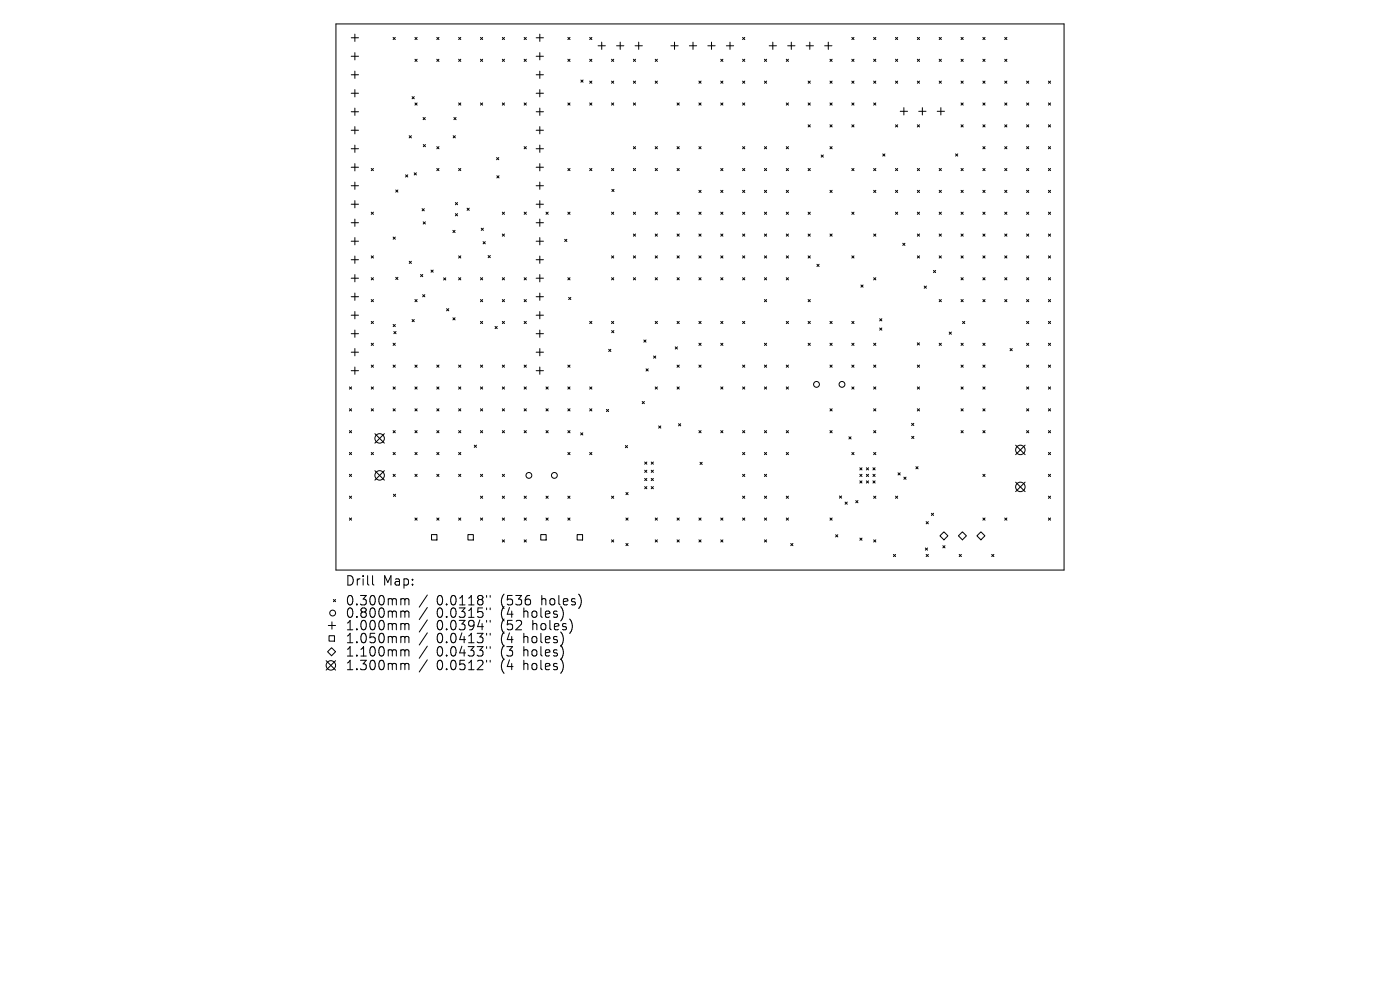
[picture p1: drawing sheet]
<svg xmlns="http://www.w3.org/2000/svg" width="297mm" height="210mm" viewBox="0 0 297 210" stroke-linecap="round" stroke-linejoin="round" font-family="sans-serif">
<defs><g id="words">
<g font-size="2.8">
<text x="73.2" y="124.5">Drill</text>
<text x="81.2" y="124.5">Map:</text>
<text x="73.2" y="128.7">0.300mm</text>
<text x="73.2" y="131.3">0.800mm</text>
<text x="92.6" y="128.7">0.0118&quot;</text>
<text x="92.6" y="131.3">0.0315&quot;</text>
<text x="106.4" y="128.7">(536</text>
<text x="106.4" y="131.3">(4</text>
<text x="111.3" y="131.3">holes)</text>
<text x="115.1" y="128.7">holes)</text>
<text x="73.2" y="134">1.000mm</text>
<text x="73.2" y="136.7">1.050mm</text>
<text x="92.6" y="134">0.0394&quot;</text>
<text x="92.6" y="136.7">0.0413&quot;</text>
<text x="106.4" y="134">(52</text>
<text x="106.4" y="136.7">(4</text>
<text x="111.3" y="136.7">holes)</text>
<text x="113.2" y="134">holes)</text>
<text x="73.2" y="139.6">1.100mm</text>
<text x="73.2" y="142.5">1.300mm</text>
<text x="92.6" y="139.6">0.0433&quot;</text>
<text x="92.6" y="142.5">0.0512&quot;</text>
<text x="106.4" y="139.6">(3</text>
<text x="106.4" y="142.5">(4</text>
<text x="111.3" y="139.6">holes)</text>
<text x="111.3" y="142.5">holes)</text>
</g>
</g></defs>
<g fill="none" stroke="#000" stroke-width=".21">
<path d="M71.3 5.1h154.4v115.8h-154.4zM74.5 8h1.6M74.5 11.9h1.6M74.5 15.9h1.6M74.5 19.8h1.6M75.3 7.2v1.6M75.3 11.2v1.5M75.3 15.1v1.5M75.3 19v1.6M83.4 7.9l.5 .5M83.9 7.9l-.5 .5M88 12.6l.5 .4"/>
<path d="M88 7.9l.5 .5M88.5 7.9l-.5 .5M88.5 12.6l-.5 .4M92.7 12.6l.4 .4M92.7 7.9l.4 .5M93.1 7.9l-.4 .5M93.1 12.6l-.4 .4M97.3 12.6l.5 .4M97.3 7.9l.5 .5M97.8 12.6l-.5 .4M97.8 7.9l-.5 .5M101.9 12.6l.5 .4"/>
<path d="M101.9 7.9l.5 .5M102.4 12.6l-.5 .4M102.4 7.9l-.5 .5M106.6 12.6l.4 .4M106.6 7.9l.4 .5M107 7.9l-.4 .5M107 12.6l-.4 .4M111.2 12.6l.5 .4M111.2 7.9l.5 .5M111.7 7.9l-.5 .5M111.7 12.6l-.5 .4M113.7 8h1.6"/>
<path d="M113.7 11.9h1.6M113.7 15.9h1.6M113.7 19.8h1.6M114.5 7.2v1.6M114.5 11.2v1.5M114.5 15.1v1.5M114.5 19v1.6M120.5 7.9l.4 .5M120.5 12.6l.4 .4M120.9 12.6l-.4 .4M120.9 7.9l-.4 .5M123.2 17l.5 .4"/>
<path d="M123.7 17l-.5 .4M125.1 12.6l.5 .4M125.1 17.2l.5 .5M125.1 7.9l.5 .5M125.6 7.9l-.5 .5M125.6 12.6l-.5 .4M125.6 17.2l-.5 .5M126.9 9.7h1.5M127.6 8.9v1.6M129.7 17.2l.5 .5M129.7 12.6l.5 .4M130.2 12.6l-.5 .4"/>
<path d="M130.2 17.2l-.5 .5M130.8 9.7h1.5M131.6 8.9v1.6M134.4 17.2l.4 .5M134.4 12.6l.4 .4M134.7 9.7h1.6M134.8 17.2l-.4 .5M134.8 12.6l-.4 .4M135.5 8.9v1.6M139 17.2l.5 .5M139 12.6l.5 .4M139.5 17.2l-.5 .5"/>
<path d="M139.5 12.6l-.5 .4M142.3 9.7h1.6M143.1 8.9v1.6M146.2 9.7h1.6M147 8.9v1.6M148.3 17.2l.4 .5M148.7 17.2l-.4 .5M150.2 9.7h1.5M150.9 8.9v1.6M152.9 12.6l.5 .4M152.9 17.2l.5 .5M153.4 17.2l-.5 .5"/>
<path d="M153.4 12.6l-.5 .4M154.1 9.7h1.5M154.9 8.9v1.6M157.5 17.2l.5 .5M157.5 7.9l.5 .5M157.5 12.6l.5 .4M158 17.2l-.5 .5M158 7.9l-.5 .5M158 12.6l-.5 .4M162.2 12.6l.4 .4M162.2 17.2l.4 .5M162.6 12.6l-.4 .4"/>
<path d="M162.6 17.2l-.4 .5M163.2 9.7h1.5M163.9 8.9v1.6M166.8 12.6l.5 .4M167.1 9.7h1.5M167.3 12.6l-.5 .4M167.9 8.9v1.6M171 9.7h1.6M171.4 17.2l.5 .5M171.8 8.9v1.6M171.9 17.2l-.5 .5M174.9 9.7h1.6"/>
<path d="M175.7 8.9v1.6M176.1 12.6l.4 .4M176.1 17.2l.4 .5M176.5 17.2l-.4 .5M176.5 12.6l-.4 .4M180.7 17.2l.5 .5M180.7 7.9l.5 .5M180.7 12.6l.5 .4M181.2 17.2l-.5 .5M181.2 12.6l-.5 .4M181.2 7.9l-.5 .5M185.3 12.6l.5 .4"/>
<path d="M185.3 17.2l.5 .5M185.3 7.9l.5 .5M185.8 12.6l-.5 .4M185.8 17.2l-.5 .5M185.8 7.9l-.5 .5M190 17.2l.4 .5M190 7.9l.4 .5M190 12.6l.4 .4M190.4 7.9l-.4 .5M190.4 12.6l-.4 .4M190.4 17.2l-.4 .5M194.6 12.6l.5 .4"/>
<path d="M194.6 17.2l.5 .5M194.6 7.9l.5 .5M195.1 7.9l-.5 .5M195.1 12.6l-.5 .4M195.1 17.2l-.5 .5M199.2 17.2l.5 .5M199.2 12.6l.5 .4M199.2 7.9l.5 .5M199.7 17.2l-.5 .5M199.7 7.9l-.5 .5M199.7 12.6l-.5 .4M203.9 17.2l.4 .5"/>
<path d="M203.9 12.6l.4 .4M203.9 7.9l.4 .5M204.3 12.6l-.4 .4M204.3 17.2l-.4 .5M204.3 7.9l-.4 .5M208.5 12.6l.5 .4M208.5 7.9l.5 .5M208.5 17.2l.5 .5M209 7.9l-.5 .5M209 12.6l-.5 .4M209 17.2l-.5 .5M213.1 17.2l.5 .5"/>
<path d="M213.1 12.6l.5 .4M213.1 7.9l.5 .5M213.6 7.9l-.5 .5M213.6 12.6l-.5 .4M213.6 17.2l-.5 .5M217.8 17.2l.4 .5M218.2 17.2l-.4 .5M222.4 17.2l.5 .5M222.9 17.2l-.5 .5M74.5 23.7h1.6M74.5 27.6h1.6M74.5 31.6h1.6"/>
<path d="M74.5 35.5h1.6M74.5 39.4h1.6M75.3 22.9v1.6M75.3 26.9v1.5M75.3 30.8v1.5M75.3 34.7v1.5M75.3 38.6v1.6M78.8 35.7l.4 .5M79.2 35.7l-.4 .5M86 37.1l.5 .5M86.5 37.1l-.5 .5M86.8 28.8l.5 .5"/>
<path d="M87.3 28.8l-.5 .5M87.4 20.5l.5 .5M87.9 36.7l.4 .4M87.9 20.5l-.5 .5M88 21.8l.5 .5M88.3 36.7l-.4 .4M88.5 21.8l-.5 .5M89.8 24.9l.4 .5M89.8 30.7l.5 .4M90.2 24.9l-.4 .5M90.3 30.7l-.5 .4M92.7 31.1l.4 .5"/>
<path d="M92.7 35.7l.4 .5M93.1 31.1l-.4 .5M93.1 35.7l-.4 .5M96.1 28.8l.5 .5M96.3 24.9l.5 .5M96.6 28.8l-.5 .5M96.8 24.9l-.5 .5M97.3 21.8l.5 .5M97.3 35.7l.5 .5M97.8 35.7l-.5 .5M97.8 21.8l-.5 .5M101.9 21.8l.5 .5"/>
<path d="M102.4 21.8l-.5 .5M105.3 33.4l.5 .5M105.4 37.3l.5 .4M105.8 33.4l-.5 .5M105.9 37.3l-.5 .4M106.6 21.8l.4 .5M107 21.8l-.4 .5M111.2 21.8l.5 .5M111.2 31.1l.5 .5M111.7 21.8l-.5 .5M111.7 31.1l-.5 .5M113.7 23.7h1.6"/>
<path d="M113.7 27.6h1.6M113.7 31.6h1.6M113.7 35.5h1.6M113.7 39.4h1.6M114.5 22.9v1.6M114.5 26.9v1.5M114.5 30.8v1.5M114.5 34.7v1.5M114.5 38.6v1.6M120.5 35.7l.4 .5M120.5 21.8l.4 .5M120.9 35.7l-.4 .5"/>
<path d="M120.9 21.8l-.4 .5M125.1 21.8l.5 .5M125.1 35.7l.5 .5M125.6 35.7l-.5 .5M125.6 21.8l-.5 .5M129.7 21.8l.5 .5M129.7 35.7l.5 .5M130.2 21.8l-.5 .5M130.2 35.7l-.5 .5M134.4 35.7l.4 .5M134.4 31.1l.4 .5M134.4 21.8l.4 .5"/>
<path d="M134.8 21.8l-.4 .5M134.8 35.7l-.4 .5M134.8 31.1l-.4 .5M139 31.1l.5 .5M139 35.7l.5 .5M139.5 31.1l-.5 .5M139.5 35.7l-.5 .5M143.6 21.8l.5 .5M143.6 31.1l.5 .5M143.6 35.7l.5 .5M144.1 31.1l-.5 .5M144.1 35.7l-.5 .5"/>
<path d="M144.1 21.8l-.5 .5M148.3 31.1l.4 .5M148.3 21.8l.4 .5M148.7 21.8l-.4 .5M148.7 31.1l-.4 .5M152.9 35.7l.5 .5M152.9 21.8l.5 .5M153.4 21.8l-.5 .5M153.4 35.7l-.5 .5M157.5 31.1l.5 .5M157.5 21.8l.5 .5M157.5 35.7l.5 .5"/>
<path d="M158 21.8l-.5 .5M158 35.7l-.5 .5M158 31.1l-.5 .5M162.2 31.1l.4 .5M162.2 35.7l.4 .5M162.6 35.7l-.4 .5M162.6 31.1l-.4 .5M166.8 35.7l.5 .5M166.8 31.1l.5 .5M166.8 21.8l.5 .5M167.3 31.1l-.5 .5M167.3 35.7l-.5 .5"/>
<path d="M167.3 21.8l-.5 .5M171.4 21.8l.5 .5M171.4 26.5l.5 .4M171.4 35.7l.5 .5M171.9 26.5l-.5 .4M171.9 21.8l-.5 .5M171.9 35.7l-.5 .5M174.2 32.9l.5 .4M174.7 32.9l-.5 .4M176.1 26.5l.4 .4M176.1 31.1l.4 .5M176.1 21.8l.4 .5"/>
<path d="M176.5 21.8l-.4 .5M176.5 26.5l-.4 .4M176.5 31.1l-.4 .5M180.7 35.7l.5 .5M180.7 21.8l.5 .5M180.7 26.5l.5 .4M181.2 21.8l-.5 .5M181.2 35.7l-.5 .5M181.2 26.5l-.5 .4M185.3 21.8l.5 .5M185.3 35.7l.5 .5M185.8 35.7l-.5 .5"/>
<path d="M185.8 21.8l-.5 .5M187.3 32.6l.4 .5M187.7 32.6l-.4 .5M190 26.5l.4 .4M190 35.7l.4 .5M190.4 26.5l-.4 .4M190.4 35.7l-.4 .5M191 23.6h1.5M191.8 22.8v1.6M194.6 26.5l.5 .4M194.6 35.7l.5 .5M194.9 23.6h1.5"/>
<path d="M195.1 26.5l-.5 .4M195.1 35.7l-.5 .5M195.7 22.8v1.6M198.8 23.6h1.6M199.2 35.7l.5 .5M199.6 22.8v1.6M199.7 35.7l-.5 .5M202.7 32.6l.5 .5M203.2 32.6l-.5 .5M203.9 21.8l.4 .5M203.9 26.5l.4 .4M203.9 35.7l.4 .5"/>
<path d="M204.3 21.8l-.4 .5M204.3 35.7l-.4 .5M204.3 26.5l-.4 .4M208.5 26.5l.5 .4M208.5 31.1l.5 .5M208.5 21.8l.5 .5M208.5 35.7l.5 .5M209 35.7l-.5 .5M209 31.1l-.5 .5M209 21.8l-.5 .5M209 26.5l-.5 .4M213.1 31.1l.5 .5"/>
<path d="M213.1 35.7l.5 .5M213.1 21.8l.5 .5M213.1 26.5l.5 .4M213.6 31.1l-.5 .5M213.6 26.5l-.5 .4M213.6 35.7l-.5 .5M213.6 21.8l-.5 .5M217.8 21.8l.4 .5M217.8 26.5l.4 .4M217.8 31.1l.4 .5M217.8 35.7l.4 .5M218.2 26.5l-.4 .4"/>
<path d="M218.2 21.8l-.4 .5M218.2 31.1l-.4 .5M218.2 35.7l-.4 .5M222.4 26.5l.5 .4M222.4 21.8l.5 .5M222.4 31.1l.5 .5M222.4 35.7l.5 .5M222.9 21.8l-.5 .5M222.9 26.5l-.5 .4M222.9 35.7l-.5 .5M222.9 31.1l-.5 .5M74.5 43.3h1.6"/>
<path d="M74.5 47.2h1.6M74.5 51.2h1.6M74.5 55.1h1.6M74.5 59h1.6M75.3 42.6v1.5M75.3 46.5v1.5M75.3 50.4v1.5M75.3 54.3v1.6M75.3 58.2v1.6M78.8 45l.4 .5M78.8 54.3l.4 .4M78.8 58.9l.4 .5"/>
<path d="M79.2 45l-.4 .5M79.2 54.3l-.4 .4M79.2 58.9l-.4 .5M83.4 50.3l.5 .5M83.9 50.3l-.5 .5M84 40.3l.4 .5M84 58.8l.4 .5M84.4 40.3l-.4 .5M84.4 58.8l-.4 .5M86.8 55.4l.5 .5M87.3 55.4l-.5 .5M89.2 58.2l.5 .5"/>
<path d="M89.5 44.3l.5 .4M89.7 58.2l-.5 .5M89.8 47.1l.4 .4M90 44.3l-.5 .4M90.2 47.1l-.4 .4M91.4 57.3l.5 .5M91.9 57.3l-.5 .5M94.1 58.9l.5 .5M94.6 58.9l-.5 .5M96.1 48.9l.4 .4M96.5 48.9l-.4 .4M96.6 45.3l.5 .5"/>
<path d="M96.6 43l.5 .4M97.1 43l-.5 .4M97.1 45.3l-.5 .5M97.3 54.3l.5 .4M97.3 58.9l.5 .5M97.8 58.9l-.5 .5M97.8 54.3l-.5 .4M99.1 44.2l.5 .4M99.6 44.2l-.5 .4M101.9 58.9l.5 .5M102.1 48.4l.5 .5M102.4 58.9l-.5 .5"/>
<path d="M102.5 51.3l.5 .4M102.6 48.4l-.5 .5M103 51.3l-.5 .4M103.6 54.2l.4 .5M104 54.2l-.4 .5M106.6 45l.4 .5M106.6 49.6l.4 .5M106.6 58.9l.4 .5M107 49.6l-.4 .5M107 58.9l-.4 .5M107 45l-.4 .5M111.2 45l.5 .5"/>
<path d="M111.2 58.9l.5 .5M111.7 45l-.5 .5M111.7 58.9l-.5 .5M113.7 43.3h1.6M113.7 47.2h1.6M113.7 51.2h1.6M113.7 55.1h1.6M113.7 59h1.6M114.5 42.6v1.5M114.5 46.5v1.5M114.5 50.4v1.5M114.5 54.3v1.6"/>
<path d="M114.5 58.2v1.6M115.8 45l.5 .5M116.3 45l-.5 .5M119.8 50.8l.5 .4M120.3 50.8l-.5 .4M120.5 45l.4 .5M120.5 58.9l.4 .5M120.9 58.9l-.4 .5M120.9 45l-.4 .5M129.7 58.9l.5 .5M129.7 54.3l.5 .4M129.7 45l.5 .5"/>
<path d="M129.8 40.2l.5 .4M130.2 45l-.5 .5M130.2 58.9l-.5 .5M130.2 54.3l-.5 .4M130.3 40.2l-.5 .4M134.4 45l.4 .5M134.4 49.6l.4 .5M134.4 54.3l.4 .4M134.4 58.9l.4 .5M134.8 45l-.4 .5M134.8 54.3l-.4 .4M134.8 58.9l-.4 .5"/>
<path d="M134.8 49.6l-.4 .5M139 49.6l.5 .5M139 45l.5 .5M139 54.3l.5 .4M139 58.9l.5 .5M139.5 49.6l-.5 .5M139.5 58.9l-.5 .5M139.5 54.3l-.5 .4M139.5 45l-.5 .5M143.6 54.3l.5 .4M143.6 49.6l.5 .5M143.6 58.9l.5 .5"/>
<path d="M143.6 45l.5 .5M144.1 54.3l-.5 .4M144.1 49.6l-.5 .5M144.1 58.9l-.5 .5M144.1 45l-.5 .5M148.3 58.9l.4 .5M148.3 40.4l.4 .4M148.3 45l.4 .5M148.3 49.6l.4 .5M148.3 54.3l.4 .4M148.7 49.6l-.4 .5M148.7 45l-.4 .5"/>
<path d="M148.7 54.3l-.4 .4M148.7 58.9l-.4 .5M148.7 40.4l-.4 .4M152.9 40.4l.5 .4M152.9 45l.5 .5M152.9 49.6l.5 .5M152.9 54.3l.5 .4M152.9 58.9l.5 .5M153.4 45l-.5 .5M153.4 40.4l-.5 .4M153.4 49.6l-.5 .5M153.4 58.9l-.5 .5"/>
<path d="M153.4 54.3l-.5 .4M157.5 45l.5 .5M157.5 49.6l.5 .5M157.5 54.3l.5 .4M157.5 58.9l.5 .5M157.5 40.4l.5 .4M158 40.4l-.5 .4M158 45l-.5 .5M158 54.3l-.5 .4M158 58.9l-.5 .5M158 49.6l-.5 .5M162.2 58.9l.4 .5"/>
<path d="M162.2 40.4l.4 .4M162.2 45l.4 .5M162.2 49.6l.4 .5M162.2 54.3l.4 .4M162.6 40.4l-.4 .4M162.6 49.6l-.4 .5M162.6 54.3l-.4 .4M162.6 58.9l-.4 .5M162.6 45l-.4 .5M166.8 40.4l.5 .4M166.8 45l.5 .5M166.8 49.6l.5 .5"/>
<path d="M166.8 54.3l.5 .4M166.8 58.9l.5 .5M167.3 45l-.5 .5M167.3 49.6l-.5 .5M167.3 54.3l-.5 .4M167.3 58.9l-.5 .5M167.3 40.4l-.5 .4M171.4 45l.5 .5M171.4 49.6l.5 .5M171.4 54.3l.5 .4M171.9 45l-.5 .5M171.9 49.6l-.5 .5"/>
<path d="M171.9 54.3l-.5 .4M173.3 56.1l.5 .4M173.8 56.1l-.5 .4M176.1 40.4l.4 .4M176.1 49.6l.4 .5M176.5 40.4l-.4 .4M176.5 49.6l-.4 .5M180.7 45l.5 .5M180.7 54.3l.5 .4M181.2 45l-.5 .5M181.2 54.3l-.5 .4M185.3 40.4l.5 .4"/>
<path d="M185.3 49.6l.5 .5M185.3 58.9l.5 .5M185.8 40.4l-.5 .4M185.8 49.6l-.5 .5M185.8 58.9l-.5 .5M190 40.4l.4 .4M190 45l.4 .5M190.4 45l-.4 .5M190.4 40.4l-.4 .4M191.5 51.6l.5 .5M192 51.6l-.5 .5M194.6 40.4l.5 .4"/>
<path d="M194.6 45l.5 .5M194.6 49.6l.5 .5M194.6 54.3l.5 .4M195.1 40.4l-.5 .4M195.1 49.6l-.5 .5M195.1 45l-.5 .5M195.1 54.3l-.5 .4M198 57.4l.5 .4M198.5 57.4l-.5 .4M199.2 40.4l.5 .4M199.2 45l.5 .5M199.2 49.6l.5 .5"/>
<path d="M199.2 54.3l.5 .4M199.7 45l-.5 .5M199.7 40.4l-.5 .4M199.7 49.6l-.5 .5M199.7 54.3l-.5 .4M203.9 49.6l.4 .5M203.9 54.3l.4 .4M203.9 58.9l.4 .5M203.9 40.4l.4 .4M203.9 45l.4 .5M204.3 40.4l-.4 .4M204.3 45l-.4 .5"/>
<path d="M204.3 54.3l-.4 .4M204.3 58.9l-.4 .5M204.3 49.6l-.4 .5M208.5 58.9l.5 .5M208.5 40.4l.5 .4M208.5 45l.5 .5M208.5 49.6l.5 .5M208.5 54.3l.5 .4M209 40.4l-.5 .4M209 49.6l-.5 .5M209 54.3l-.5 .4M209 58.9l-.5 .5"/>
<path d="M209 45l-.5 .5M213.1 45l.5 .5M213.1 49.6l.5 .5M213.1 54.3l.5 .4M213.1 40.4l.5 .4M213.1 58.9l.5 .5M213.6 45l-.5 .5M213.6 49.6l-.5 .5M213.6 54.3l-.5 .4M213.6 58.9l-.5 .5M213.6 40.4l-.5 .4M217.8 49.6l.4 .5"/>
<path d="M217.8 54.3l.4 .4M217.8 58.9l.4 .5M217.8 45l.4 .5M217.8 40.4l.4 .4M218.2 40.4l-.4 .4M218.2 45l-.4 .5M218.2 49.6l-.4 .5M218.2 54.3l-.4 .4M218.2 58.9l-.4 .5M222.4 54.3l.5 .4M222.4 58.9l.5 .5M222.4 40.4l.5 .4"/>
<path d="M222.4 45l.5 .5M222.4 49.6l.5 .5M222.9 40.4l-.5 .4M222.9 45l-.5 .5M222.9 49.6l-.5 .5M222.9 58.9l-.5 .5M222.9 54.3l-.5 .4M74.5 62.9h1.6M74.5 66.9h1.6M74.5 70.8h1.6M74.5 74.7h1.6M74.5 78.6h1.6"/>
<path d="M75.3 62.2v1.5M75.3 66.1v1.5M75.3 70v1.6M75.3 73.9v1.6M75.3 77.9v1.5M78.8 63.5l.4 .5M78.8 68.2l.4 .4M78.8 72.8l.4 .5M78.8 77.4l.4 .5M79.2 77.4l-.4 .5M79.2 63.5l-.4 .5M79.2 68.2l-.4 .4"/>
<path d="M79.2 72.8l-.4 .5M83.4 72.8l.5 .5M83.4 77.4l.5 .5M83.4 68.8l.5 .5M83.6 70.3l.4 .5M83.9 72.8l-.5 .5M83.9 77.4l-.5 .5M83.9 68.8l-.5 .5M84 70.3l-.4 .5M87.4 67.8l.5 .4M87.9 67.8l-.5 .4M88 63.5l.5 .5"/>
<path d="M88 77.4l.5 .5M88.5 77.4l-.5 .5M88.5 63.5l-.5 .5M89.7 62.5l.4 .5M90.1 62.5l-.4 .5M92.7 77.4l.4 .5M93.1 77.4l-.4 .5M94.7 65.5l.5 .4M95.2 65.5l-.5 .4M96.1 67.4l.4 .5M96.5 67.4l-.4 .5M97.3 77.4l.5 .5"/>
<path d="M97.8 77.4l-.5 .5M101.9 63.5l.5 .5M101.9 68.2l.5 .4M101.9 77.4l.5 .5M102.4 63.5l-.5 .5M102.4 68.2l-.5 .4M102.4 77.4l-.5 .5M105 69.3l.5 .4M105.5 69.3l-.5 .4M106.6 68.2l.4 .4M106.6 63.5l.4 .5M106.6 77.4l.4 .5"/>
<path d="M107 63.5l-.4 .5M107 68.2l-.4 .4M107 77.4l-.4 .5M111.2 63.5l.5 .5M111.2 68.2l.5 .4M111.2 77.4l.5 .5M111.7 63.5l-.5 .5M111.7 68.2l-.5 .4M111.7 77.4l-.5 .5M113.7 62.9h1.6M113.7 66.9h1.6M113.7 70.8h1.6"/>
<path d="M113.7 74.7h1.6M113.7 78.6h1.6M114.5 62.2v1.5M114.5 66.1v1.5M114.5 70v1.6M114.5 73.9v1.6M114.5 77.9v1.5M120.5 77.4l.4 .5M120.6 63.1l.5 .5M120.9 77.4l-.4 .5M121.1 63.1l-.5 .5M125.1 68.2l.5 .4"/>
<path d="M125.6 68.2l-.5 .4M129.1 74.1l.5 .5M129.6 74.1l-.5 .5M129.7 68.2l.5 .4M129.8 70.1l.4 .5M130.2 68.2l-.5 .4M130.2 70.1l-.4 .5M136.6 72.1l.5 .5M137.1 72.1l-.5 .5M137.1 78.2l.4 .5M137.5 78.2l-.4 .5M138.7 75.5l.4 .5"/>
<path d="M139 68.2l.5 .4M139.1 75.5l-.4 .5M139.5 68.2l-.5 .4M143.2 73.6l.5 .4M143.6 68.2l.5 .4M143.6 77.4l.5 .5M143.7 73.6l-.5 .4M144.1 68.2l-.5 .4M144.1 77.4l-.5 .5M148.3 68.2l.4 .4M148.3 72.8l.4 .5M148.3 77.4l.4 .5"/>
<path d="M148.7 68.2l-.4 .4M148.7 72.8l-.4 .5M148.7 77.4l-.4 .5M152.9 72.8l.5 .5M152.9 68.2l.5 .4M153.4 68.2l-.5 .4M153.4 72.8l-.5 .5M157.5 68.2l.5 .4M157.5 77.4l.5 .5M158 68.2l-.5 .4M158 77.4l-.5 .5M162.2 63.5l.4 .5"/>
<path d="M162.2 77.4l.4 .5M162.2 72.8l.4 .5M162.6 63.5l-.4 .5M162.6 72.8l-.4 .5M162.6 77.4l-.4 .5M166.8 68.2l.5 .4M166.8 77.4l.5 .5M167.3 68.2l-.5 .4M167.3 77.4l-.5 .5M171.4 63.5l.5 .5M171.4 68.2l.5 .4M171.4 72.8l.5 .5"/>
<path d="M171.9 63.5l-.5 .5M171.9 72.8l-.5 .5M171.9 68.2l-.5 .4M176.1 68.2l.4 .4M176.1 72.8l.4 .5M176.1 77.4l.4 .5M176.5 68.2l-.4 .4M176.5 72.8l-.4 .5M176.5 77.4l-.4 .5M180.7 68.2l.5 .4M180.7 72.8l.5 .5M180.7 77.4l.5 .5"/>
<path d="M181.2 68.2l-.5 .4M181.2 77.4l-.5 .5M181.2 72.8l-.5 .5M182.6 60.5l.5 .4M183.1 60.5l-.5 .4M185.3 77.4l.5 .5M185.3 72.8l.5 .5M185.8 72.8l-.5 .5M185.8 77.4l-.5 .5M186.6 67.6l.5 .5M186.6 69.6l.5 .4M187.1 67.6l-.5 .5"/>
<path d="M187.1 69.6l-.5 .4M194.6 72.7l.5 .5M194.6 77.4l.5 .5M195.1 72.7l-.5 .5M195.1 77.4l-.5 .5M196.1 60.7l.4 .4M196.5 60.7l-.4 .4M199.2 72.8l.5 .5M199.2 63.5l.5 .5M199.7 63.5l-.5 .5M199.7 72.8l-.5 .5M201.4 70.4l.4 .5"/>
<path d="M201.8 70.4l-.4 .5M203.9 63.5l.4 .5M203.9 72.8l.4 .5M203.9 77.4l.4 .5M204.2 68.2l.5 .4M204.3 63.5l-.4 .5M204.3 72.8l-.4 .5M204.3 77.4l-.4 .5M204.7 68.2l-.5 .4M208.5 63.5l.5 .5M208.5 72.8l.5 .5M208.5 77.4l.5 .5"/>
<path d="M209 63.5l-.5 .5M209 77.4l-.5 .5M209 72.8l-.5 .5M213.1 63.5l.5 .5M213.6 63.5l-.5 .5M214.3 73.9l.4 .5M214.7 73.9l-.4 .5M217.8 77.4l.4 .5M217.8 63.5l.4 .5M217.8 68.2l.4 .4M217.8 72.8l.4 .5M218.2 68.2l-.4 .4"/>
<path d="M218.2 63.5l-.4 .5M218.2 72.8l-.4 .5M218.2 77.4l-.4 .5M222.4 63.5l.5 .5M222.4 68.2l.5 .4M222.4 72.8l.5 .5M222.4 77.4l.5 .5M222.9 63.5l-.5 .5M222.9 68.2l-.5 .4M222.9 77.4l-.5 .5M222.9 72.8l-.5 .5M74.1 82.1l.5 .4"/>
<path d="M74.1 86.7l.5 .5M74.1 91.3l.5 .5M74.1 96l.5 .4M74.6 82.1l-.5 .4M74.6 86.7l-.5 .5M74.6 91.3l-.5 .5M74.6 96l-.5 .4M78.8 86.7l.4 .5M78.8 96l.4 .4M78.8 82.1l.4 .4M79.2 82.1l-.4 .4M79.2 86.7l-.4 .5"/>
<path d="M79.2 96l-.4 .4M79.5 92l2 2M79.5 99.8l2 2.1M81.5 92l-2 2M81.5 99.8l-2 2.1M83.4 91.3l.5 .5M83.4 96l.5 .4M83.4 86.7l.5 .5M83.4 82.1l.5 .4M83.9 82.1l-.5 .4M83.9 86.7l-.5 .5M83.9 91.3l-.5 .5"/>
<path d="M83.9 96l-.5 .4M88 96l.5 .4M88 82.1l.5 .4M88 86.7l.5 .5M88 91.3l.5 .5M88.5 82.1l-.5 .4M88.5 86.7l-.5 .5M88.5 91.3l-.5 .5M88.5 96l-.5 .4M92.7 82.1l.4 .4M92.7 86.7l.4 .5M92.7 91.3l.4 .5"/>
<path d="M92.7 96l.4 .4M93.1 82.1l-.4 .4M93.1 86.7l-.4 .5M93.1 91.3l-.4 .5M93.1 96l-.4 .4M97.3 82.1l.5 .4M97.3 86.7l.5 .5M97.3 91.3l.5 .5M97.3 96l.5 .4M97.8 82.1l-.5 .4M97.8 91.3l-.5 .5M97.8 96l-.5 .4"/>
<path d="M97.8 86.7l-.5 .5M100.6 94.4l.5 .5M101.1 94.4l-.5 .5M101.9 82.1l.5 .4M101.9 86.7l.5 .5M101.9 91.3l.5 .5M102.4 86.7l-.5 .5M102.4 91.3l-.5 .5M102.4 82.1l-.5 .4M106.6 86.7l.4 .5M106.6 82.1l.4 .4M106.6 91.3l.4 .5"/>
<path d="M107 82.1l-.4 .4M107 91.3l-.4 .5M107 86.7l-.4 .5M111.2 91.3l.5 .5M111.2 86.7l.5 .5M111.2 82.1l.5 .4M111.7 86.7l-.5 .5M111.7 82.1l-.5 .4M111.7 91.3l-.5 .5M115.8 91.3l.5 .5M115.8 82.1l.5 .4M115.8 86.7l.5 .5"/>
<path d="M116.3 82.1l-.5 .4M116.3 86.7l-.5 .5M116.3 91.3l-.5 .5M120.5 86.7l.4 .5M120.5 91.3l.4 .5M120.5 82.1l.4 .4M120.5 96l.4 .4M120.9 82.1l-.4 .4M120.9 86.7l-.4 .5M120.9 91.3l-.4 .5M120.9 96l-.4 .4M123.2 91.8l.4 .5"/>
<path d="M123.6 91.8l-.4 .5M125.1 82.1l.5 .4M125.1 96l.5 .4M125.1 86.7l.5 .5M125.6 86.7l-.5 .5M125.6 96l-.5 .4M125.6 82.1l-.5 .4M128.7 86.8l.4 .5M129.1 86.8l-.4 .5M132.7 94.5l.4 .5M133.1 94.5l-.4 .5M136.2 85.2l.5 .4"/>
<path d="M136.7 85.2l-.5 .4M136.8 98l.4 .5M136.8 99.7l.4 .5M137.2 98l-.4 .5M137.2 99.7l-.4 .5M138.2 99.7l.4 .5M138.2 98l.4 .5M138.6 98l-.4 .5M138.6 99.7l-.4 .5M139 82.1l.5 .4M139.5 82.1l-.5 .4M139.7 90.4l.5 .4"/>
<path d="M140.2 90.4l-.5 .4M143.6 82.1l.5 .4M143.9 89.9l.5 .4M144.1 82.1l-.5 .4M144.4 89.9l-.5 .4M148.3 91.3l.4 .5M148.5 98.1l.5 .4M148.7 91.3l-.4 .5M149 98.1l-.5 .4M152.9 82.1l.5 .4M152.9 91.3l.5 .5M153.4 82.1l-.5 .4"/>
<path d="M153.4 91.3l-.5 .5M157.5 82.1l.5 .4M157.5 91.3l.5 .5M157.5 96l.5 .4M158 82.1l-.5 .4M158 91.3l-.5 .5M158 96l-.5 .4M162.2 91.3l.4 .5M162.2 96l.4 .4M162.2 82.1l.4 .4M162.6 82.1l-.4 .4M162.6 91.3l-.4 .5"/>
<path d="M162.6 96l-.4 .4M166.8 82.1l.5 .4M166.8 91.3l.5 .5M166.8 96l.5 .4M167.3 82.1l-.5 .4M167.3 91.3l-.5 .5M167.3 96l-.5 .4M176.1 91.3l.4 .5M176.1 86.7l.4 .5M176.5 86.7l-.4 .5M176.5 91.3l-.4 .5M180.1 92.7l.5 .4"/>
<path d="M180.6 92.7l-.5 .4M180.7 82.1l.5 .4M180.7 96l.5 .4M181.2 82.1l-.5 .4M181.2 96l-.5 .4M182.4 99.2l.5 .5M182.9 99.2l-.5 .5M183.8 99.2l.5 .5M184.3 99.2l-.5 .5M185.2 99.2l.5 .5M185.3 82.1l.5 .4M185.3 86.7l.5 .5"/>
<path d="M185.3 96l.5 .4M185.3 91.3l.5 .5M185.7 99.2l-.5 .5M185.8 82.1l-.5 .4M185.8 91.3l-.5 .5M185.8 86.7l-.5 .5M185.8 96l-.5 .4M193.4 89.8l.5 .5M193.4 92.6l.5 .4M193.9 89.8l-.5 .5M193.9 92.6l-.5 .4M194.3 99l.5 .5"/>
<path d="M194.6 82.1l.5 .4M194.6 86.7l.5 .5M194.8 99l-.5 .5M195.1 82.1l-.5 .4M195.1 86.7l-.5 .5M203.9 91.3l.4 .5M203.9 86.7l.4 .5M203.9 82.1l.4 .4M204.3 82.1l-.4 .4M204.3 86.7l-.4 .5M204.3 91.3l-.4 .5M208.5 91.3l.5 .5"/>
<path d="M208.5 82.1l.5 .4M208.5 86.7l.5 .5M209 82.1l-.5 .4M209 91.3l-.5 .5M209 86.7l-.5 .5M215.5 94.4l2 2M217.5 94.4l-2 2M217.8 82.1l.4 .4M217.8 86.7l.4 .5M217.8 91.3l.4 .5M218.2 82.1l-.4 .4M218.2 91.3l-.4 .5"/>
<path d="M218.2 86.7l-.4 .5M222.4 91.3l.5 .5M222.4 96l.5 .4M222.4 82.1l.5 .4M222.4 86.7l.5 .5M222.9 86.7l-.5 .5M222.9 82.1l-.5 .4M222.9 91.3l-.5 .5M222.9 96l-.5 .4M74.1 100.6l.5 .5M74.1 105.2l.5 .5M74.1 109.9l.5 .4"/>
<path d="M74.6 100.6l-.5 .5M74.6 105.2l-.5 .5M74.6 109.9l-.5 .4M83.4 100.6l.5 .5M83.5 104.8l.4 .5M83.9 100.6l-.5 .5M83.9 104.8l-.4 .5M88 100.6l.5 .5M88 109.9l.5 .4M88.5 100.6l-.5 .5M88.5 109.9l-.5 .4M91.5 113.4h1.2v1.1h-1.2z"/>
<path d="M92.7 109.9l.4 .4M92.7 100.6l.4 .5M93.1 100.6l-.4 .5M93.1 109.9l-.4 .4M97.3 100.6l.5 .5M97.3 109.9l.5 .4M97.8 100.6l-.5 .5M97.8 109.9l-.5 .4M99.3 113.4h1.1v1.1h-1.1zM101.9 100.6l.5 .5M101.9 105.2l.5 .5M101.9 109.9l.5 .4"/>
<path d="M102.4 100.6l-.5 .5M102.4 105.2l-.5 .5M102.4 109.9l-.5 .4M106.6 105.2l.4 .5M106.6 109.9l.4 .4M106.6 114.5l.4 .5M106.6 100.6l.4 .5M107 100.6l-.4 .5M107 105.2l-.4 .5M107 109.9l-.4 .4M107 114.5l-.4 .5M111.2 114.5l.5 .5"/>
<path d="M111.2 105.2l.5 .5M111.2 109.9l.5 .4M111.7 105.2l-.5 .5M111.7 109.9l-.5 .4M111.7 114.5l-.5 .5M114.7 113.4h1.2v1.1h-1.2zM115.8 105.2l.5 .5M115.8 109.9l.5 .4M116.3 105.2l-.5 .5M116.3 109.9l-.5 .4M120.5 105.2l.4 .5M120.5 109.9l.4 .4"/>
<path d="M120.9 105.2l-.4 .5M120.9 109.9l-.4 .4M122.4 113.4h1.2v1.1h-1.2zM129.7 105.2l.5 .5M129.7 114.5l.5 .5M130.2 105.2l-.5 .5M130.2 114.5l-.5 .5M132.8 104.5l.4 .4M132.8 109.9l.4 .4M132.8 115.3l.4 .5M133.2 104.5l-.4 .4M133.2 109.9l-.4 .4"/>
<path d="M133.2 115.3l-.4 .5M136.8 101.5l.4 .4M136.8 103.2l.4 .5M137.2 101.5l-.4 .4M137.2 103.2l-.4 .5M138.2 101.5l.4 .4M138.2 103.2l.4 .5M138.6 101.5l-.4 .4M138.6 103.2l-.4 .5M139 109.9l.5 .4M139 114.5l.5 .5M139.5 109.9l-.5 .4"/>
<path d="M139.5 114.5l-.5 .5M143.6 109.9l.5 .4M143.6 114.5l.5 .5M144.1 109.9l-.5 .4M144.1 114.5l-.5 .5M148.3 114.5l.4 .5M148.3 109.9l.4 .4M148.7 109.9l-.4 .4M148.7 114.5l-.4 .5M152.9 114.5l.5 .5M152.9 109.9l.5 .4M153.4 109.9l-.5 .4"/>
<path d="M153.4 114.5l-.5 .5M157.5 100.6l.5 .5M157.5 105.2l.5 .5M157.5 109.9l.5 .4M158 100.6l-.5 .5M158 105.2l-.5 .5M158 109.9l-.5 .4M162.2 100.6l.4 .5M162.2 105.2l.4 .5M162.2 109.9l.4 .4M162.2 114.5l.4 .5M162.6 100.6l-.4 .5"/>
<path d="M162.6 105.2l-.4 .5M162.6 109.9l-.4 .4M162.6 114.5l-.4 .5M166.8 105.2l.5 .5M166.8 109.9l.5 .4M167.3 109.9l-.5 .4M167.3 105.2l-.5 .5M167.8 115.3l.4 .5M168.2 115.3l-.4 .5M176.1 109.9l.4 .4M176.5 109.9l-.4 .4M177.3 113.4l.4 .5"/>
<path d="M177.7 113.4l-.4 .5M178.1 105.2l.4 .5M178.5 105.2l-.4 .5M179.3 106.5l.4 .5M179.7 106.5l-.4 .5M181.5 106.2l.5 .5M182 106.2l-.5 .5M182.4 100.6l.5 .5M182.4 102l.5 .5M182.4 114.1l.5 .5M182.9 100.6l-.5 .5M182.9 102l-.5 .5"/>
<path d="M182.9 114.1l-.5 .5M183.8 100.6l.5 .5M183.8 102l.5 .5M184.3 102l-.5 .5M184.3 100.6l-.5 .5M185.2 102l.5 .5M185.2 100.6l.5 .5M185.3 114.5l.5 .5M185.3 105.2l.5 .5M185.7 100.6l-.5 .5M185.7 102l-.5 .5M185.8 105.2l-.5 .5"/>
<path d="M185.8 114.5l-.5 .5M189.5 117.6l.5 .5M190 105.2l.4 .5M190 117.6l-.5 .5M190.4 105.2l-.4 .5M190.5 100.3l.5 .5M191 100.3l-.5 .5M191.8 101.2l.4 .5M192.2 101.2l-.4 .5M196.3 116.2l.5 .5M196.5 110.7l.4 .4M196.5 117.6l.4 .5"/>
<path d="M196.8 116.2l-.5 .5M196.9 110.7l-.4 .4M196.9 117.6l-.4 .5M197.6 108.9l.5 .4M198.1 108.9l-.5 .4M199.4 113.7l.8-.9 .9 .9-.9 .8zM200 115.8l.5 .4M200.5 115.8l-.5 .4M203.3 113.7l.9-.9 .8 .9-.8 .8zM203.5 117.6l.5 .5M204 117.6l-.5 .5M207.2 113.7l.9-.9 .8 .9-.8 .8z"/>
<path d="M208.5 100.6l.5 .5M208.5 109.9l.5 .4M209 100.6l-.5 .5M209 109.9l-.5 .4M210.4 117.6l.4 .5M210.8 117.6l-.4 .5M213.1 109.9l.5 .4M213.6 109.9l-.5 .4M215.5 102.3l2 2M217.5 102.3l-2 2M222.4 105.2l.5 .5M222.4 100.6l.5 .5"/>
<path d="M222.4 109.9l.5 .4M222.9 100.6l-.5 .5M222.9 105.2l-.5 .5M222.9 109.9l-.5 .4M69.5 138.3l.8-.9 .9 .9-.9 .8zM69.6 132.7h1.6M69.8 134.9h1.2v1.1h-1.2zM70.4 131.9v1.6M70.7 127.2l.5 .4M71.2 127.2l-.5 .4M79 122.1v1.7l.3 .3M85.3 127h.3l.3 .3"/>
<path d="M85.3 129.6h.3l.3 .3M85.3 132.3h.3l.3 .3M85.3 135h.3l.3 .3M85.3 137.8h.3l.3 .3M85.9 127.3l.3-.3 .5 .1 .1 1.2M85.9 127.3v1M85.9 129.9v1.1M85.9 132.6v1M85.9 135.3v1M85.9 138.1v1.1M85.9 129.9l.3-.3 .5 .1 .1 1.3M85.9 132.6l.3-.3 .5 .1 .1 1.2"/>
<path d="M85.9 135.3l.3-.3 .5 .1 .1 1.2M85.9 138.1l.3-.3 .5 .1 .1 1.3M90.7 126.2l-1.8 2.6M90.7 128.9l-1.8 2.5M90.7 131.5l-1.8 2.6M90.7 134.2l-1.8 2.6M90.7 137.1l-1.8 2.5M90.7 140l-1.8 2.5M103.2 126.3v.4M103.2 129v.3M103.2 131.6v.4M103.2 134.3v.4"/>
<path d="M103.2 137.2v.3M104 126.3v.4M104 129v.3M104 131.6v.4M104 134.3v.4M104 137.2v.3M69.2 140.2l2 2M71.2 140.2l-2 2M85.3 140.7h.3l.3 .3M85.9 141v1.1M85.9 141l.3-.3 .5 .1 .1 1.3M103.2 140.1v.3"/>
<path d="M104 140.1v.3"/>
<circle cx="80.5" cy="93" r="1"/>
<circle cx="173.2" cy="81.5" r=".62"/>
<circle cx="178.6" cy="81.5" r=".62"/>
<circle cx="216.5" cy="95.4" r="1"/>
<circle cx="80.5" cy="100.8" r="1"/>
<circle cx="112.2" cy="100.8" r=".62"/>
<circle cx="117.6" cy="100.8" r=".62"/>
<circle cx="216.5" cy="103.3" r="1"/>
<circle cx="70.6" cy="130" r=".62"/>
<circle cx="70.2" cy="141.1" r="1"/>
</g>
<use href="#words"/>
</svg>
